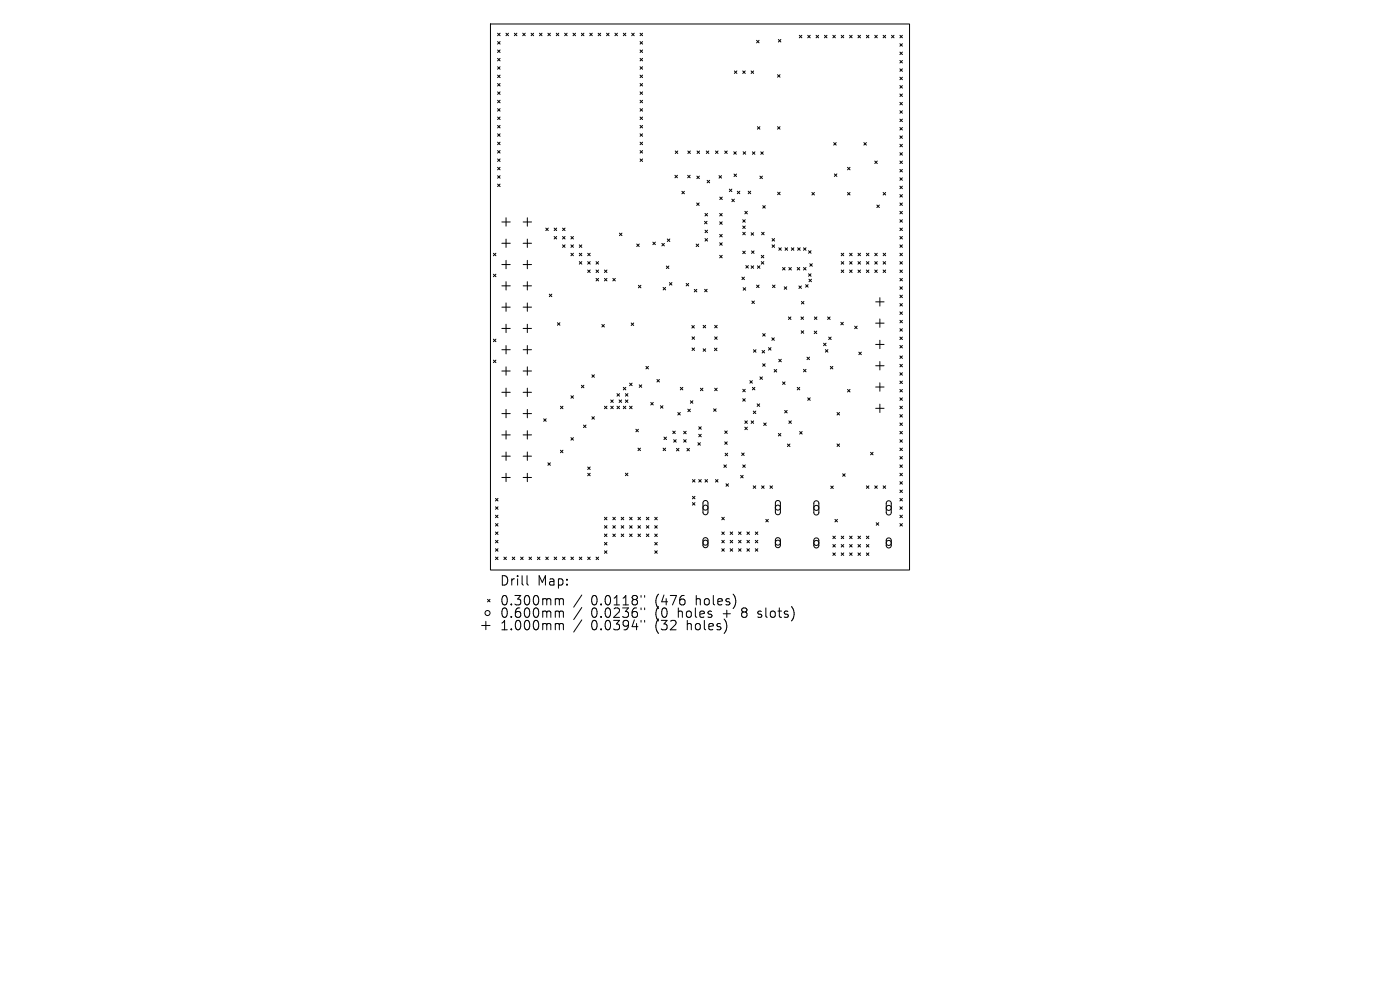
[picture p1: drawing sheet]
<svg xmlns="http://www.w3.org/2000/svg" width="297mm" height="210mm" viewBox="0 0 297 210" stroke-linecap="round" stroke-linejoin="round" font-family="sans-serif">
<defs><g id="words">
<g font-size="2.8">
<text x="106" y="124.5">Drill</text>
<text x="114" y="124.5">Map:</text>
<text x="106" y="128.7">0.300mm</text>
<text x="106" y="131.3">0.600mm</text>
<text x="125.4" y="128.7">0.0118&quot;</text>
<text x="125.4" y="131.3">0.0236&quot;</text>
<text x="139.1" y="128.7">(476</text>
<text x="139.1" y="131.3">(0</text>
<text x="144.1" y="131.3">holes</text>
<text x="147.9" y="128.7">holes)</text>
<text x="153.8" y="131.3">+</text>
<text x="158" y="131.3">8</text>
<text x="161.6" y="131.3">slots)</text>
<text x="106" y="134">1.000mm</text>
<text x="125.4" y="134">0.0394&quot;</text>
<text x="139.1" y="134">(32</text>
<text x="146" y="134">holes)</text>
</g>
</g></defs>
<g fill="none" stroke="#000" stroke-width=".21">
<path d="M104 5.1h89v115.8h-89zM105.6 7l.5 .6M105.6 8.8l.5 .6M105.6 10.6l.5 .5M105.6 12.4l.5 .5M105.6 14.2l.5 .5M105.6 15.9l.5 .6M105.6 17.7l.5 .5M105.6 19.5l.5 .5M106.1 7l-.5 .6M106.1 8.8l-.5 .6M106.1 10.6l-.5 .5"/>
<path d="M106.1 12.4l-.5 .5M106.1 14.2l-.5 .5M106.1 15.9l-.5 .6M106.1 17.7l-.5 .5M106.1 19.5l-.5 .5M107.3 7l.6 .6M107.9 7l-.6 .6M109.1 7l.5 .6M109.6 7l-.5 .6M110.9 7l.5 .6M111.4 7l-.5 .6M112.7 7l.5 .6"/>
<path d="M113.2 7l-.5 .6M114.5 7l.5 .6M115 7l-.5 .6M116.2 7l.6 .6M116.8 7l-.6 .6M118 7l.5 .6M118.5 7l-.5 .6M119.8 7l.5 .6M120.3 7l-.5 .6M121.6 7l.5 .6M122.1 7l-.5 .6M123.3 7l.6 .6"/>
<path d="M123.9 7l-.6 .6M125.1 7l.6 .6M125.7 7l-.6 .6M126.9 7l.5 .6M127.4 7l-.5 .6M128.7 7l.5 .6M129.2 7l-.5 .6M130.5 7l.5 .6M131 7l-.5 .6M132.2 7l.6 .6M132.8 7l-.6 .6M134 7l.5 .6"/>
<path d="M134.5 7l-.5 .6M135.8 19.5l.5 .5M135.8 15.9l.5 .6M135.8 14.2l.5 .5M135.8 12.4l.5 .5M135.8 10.6l.5 .5M135.8 8.8l.5 .6M135.8 7l.5 .6M135.8 17.7l.5 .5M136.3 7l-.5 .6M136.3 8.8l-.5 .6M136.3 10.6l-.5 .5"/>
<path d="M136.3 12.4l-.5 .5M136.3 14.2l-.5 .5M136.3 15.9l-.5 .6M136.3 17.7l-.5 .5M136.3 19.5l-.5 .5M155.8 15l.5 .6M156.3 15l-.5 .6M157.6 15l.5 .6M158.1 15l-.5 .6M159.3 15l.6 .6M159.9 15l-.6 .6M160.5 8.6l.5 .5"/>
<path d="M161 8.6l-.5 .5M164.9 15.8l.6 .6M165.1 8.4l.6 .5M165.5 15.8l-.6 .6M165.7 8.4l-.6 .5M169.6 7.5l.5 .5M170.1 7.5l-.5 .5M171.3 7.5l.6 .5M171.9 7.5l-.6 .5M173.1 7.5l.6 .5M173.7 7.5l-.6 .5M174.9 7.5l.5 .5"/>
<path d="M175.4 7.5l-.5 .5M176.7 7.5l.5 .5M177.2 7.5l-.5 .5M178.5 7.5l.5 .5M179 7.5l-.5 .5M180.2 7.5l.6 .5M180.8 7.5l-.6 .5M182 7.5l.6 .5M182.6 7.5l-.6 .5M183.8 7.5l.5 .5M184.3 7.5l-.5 .5M185.6 7.5l.5 .5"/>
<path d="M186.1 7.5l-.5 .5M187.4 7.5l.5 .5M187.9 7.5l-.5 .5M189.1 7.5l.6 .5M189.7 7.5l-.6 .5M190.9 19.9l.5 .6M190.9 16.4l.5 .5M190.9 14.6l.5 .5M190.9 12.8l.5 .6M190.9 11l.5 .6M190.9 9.3l.5 .5M190.9 7.5l.5 .5"/>
<path d="M190.9 18.2l.5 .5M191.4 11l-.5 .6M191.4 7.5l-.5 .5M191.4 9.3l-.5 .5M191.4 19.9l-.5 .6M191.4 12.8l-.5 .6M191.4 14.6l-.5 .5M191.4 16.4l-.5 .5M191.4 18.2l-.5 .5M105.6 21.3l.5 .5M105.6 23l.5 .6M105.6 24.8l.5 .6"/>
<path d="M105.6 26.6l.5 .5M105.6 28.4l.5 .5M105.6 30.2l.5 .5M105.6 31.9l.5 .6M105.6 33.7l.5 .6M105.6 35.5l.5 .5M105.6 37.3l.5 .5M105.6 39.1l.5 .5M106.1 21.3l-.5 .5M106.1 23l-.5 .6M106.1 24.8l-.5 .6M106.1 26.6l-.5 .5"/>
<path d="M106.1 28.4l-.5 .5M106.1 30.2l-.5 .5M106.1 31.9l-.5 .6M106.1 33.7l-.5 .6M106.1 35.5l-.5 .5M106.1 37.3l-.5 .5M106.1 39.1l-.5 .5M135.8 26.6l.5 .5M135.8 21.3l.5 .5M135.8 23l.5 .6M135.8 24.8l.5 .6M135.8 28.4l.5 .5"/>
<path d="M135.8 30.2l.5 .5M135.8 31.9l.5 .6M135.8 33.7l.5 .6M136.3 28.4l-.5 .5M136.3 30.2l-.5 .5M136.3 31.9l-.5 .6M136.3 33.7l-.5 .6M136.3 21.3l-.5 .5M136.3 23l-.5 .6M136.3 24.8l-.5 .6M136.3 26.6l-.5 .5M143.2 37.2l.5 .5"/>
<path d="M143.3 32l.5 .6M143.7 37.2l-.5 .5M143.8 32l-.5 .6M145.9 37.2l.5 .5M145.9 32l.6 .6M146.4 37.2l-.5 .5M146.5 32l-.6 .6M147.8 37.4l.6 .5M147.9 32l.5 .6M148.4 37.4l-.6 .5M148.4 32l-.5 .6M149.8 32l.6 .6"/>
<path d="M150 38.3l.5 .5M150.4 32l-.6 .6M150.5 38.3l-.5 .5M151.8 32l.5 .6M152.3 32l-.5 .6M152.5 37.3l.6 .5M153.1 37.3l-.6 .5M153.7 32l.6 .6M154.3 32l-.6 .6M155.7 32.2l.5 .5M155.7 36.9l.6 .6M156.2 32.2l-.5 .5"/>
<path d="M156.3 36.9l-.6 .6M157.7 32.2l.5 .5M158.2 32.2l-.5 .5M159.6 32.2l.5 .5M160.1 32.2l-.5 .5M160.7 26.9l.5 .5M161.2 26.9l-.5 .5M161.2 37.4l.5 .5M161.4 32.2l.5 .5M161.7 37.4l-.5 .5M161.9 32.2l-.5 .5M164.9 26.9l.6 .5"/>
<path d="M165.5 26.9l-.6 .5M176.9 30.2l.5 .6M177 36.9l.5 .5M177.4 30.2l-.5 .6M177.5 36.9l-.5 .5M179.8 35.5l.5 .5M180.3 35.5l-.5 .5M183.3 30.2l.5 .6M183.8 30.2l-.5 .6M185.6 34.2l.5 .5M186.1 34.2l-.5 .5M190.9 27l.5 .6"/>
<path d="M190.9 21.7l.5 .5M190.9 23.5l.5 .5M190.9 25.3l.5 .5M190.9 28.8l.5 .6M190.9 30.6l.5 .5M190.9 32.4l.5 .5M190.9 34.2l.5 .5M190.9 35.9l.5 .6M190.9 37.7l.5 .6M190.9 39.5l.5 .5M191.4 21.7l-.5 .5M191.4 23.5l-.5 .5"/>
<path d="M191.4 27l-.5 .6M191.4 28.8l-.5 .6M191.4 34.2l-.5 .5M191.4 35.9l-.5 .6M191.4 39.5l-.5 .5M191.4 25.3l-.5 .5M191.4 32.4l-.5 .5M191.4 30.6l-.5 .5M191.4 37.7l-.5 .6M104.7 53.7l.5 .6M104.7 58.2l.5 .5M105.2 53.7l-.5 .6"/>
<path d="M105.2 58.2l-.5 .5M106.5 47.1h1.7M106.5 51.6h1.7M106.5 56.1h1.7M107.4 46.2v1.8M107.4 50.7v1.8M107.4 55.2v1.8M107.4 59.7v1.8M111 47.1h1.8M111 51.6h1.8M111 56.1h1.8M111.9 46.2v1.8"/>
<path d="M111.9 50.7v1.8M111.9 55.2v1.8M111.9 59.7v1.8M115.8 48.4l.5 .5M116.3 48.4l-.5 .5M117.6 48.4l.5 .5M117.6 50.2l.5 .5M118.1 48.4l-.5 .5M118.1 50.2l-.5 .5M119.3 50.2l.6 .5M119.3 51.9l.6 .6M119.3 48.4l.6 .5"/>
<path d="M119.9 48.4l-.6 .5M119.9 50.2l-.6 .5M119.9 51.9l-.6 .6M121.1 51.9l.6 .6M121.1 53.7l.6 .6M121.1 50.2l.6 .5M121.7 50.2l-.6 .5M121.7 51.9l-.6 .6M121.7 53.7l-.6 .6M122.9 53.7l.5 .6M122.9 55.5l.5 .5M122.9 51.9l.5 .6"/>
<path d="M123.4 53.7l-.5 .6M123.4 51.9l-.5 .6M123.4 55.5l-.5 .5M124.7 55.5l.5 .5M124.7 57.3l.5 .5M124.7 53.7l.5 .6M125.2 53.7l-.5 .6M125.2 55.5l-.5 .5M125.2 57.3l-.5 .5M126.5 57.3l.5 .5M126.5 59.1l.5 .5M126.5 55.5l.5 .5"/>
<path d="M127 55.5l-.5 .5M127 57.3l-.5 .5M127 59.1l-.5 .5M128.2 59.1l.6 .5M128.2 57.3l.6 .5M128.8 57.3l-.6 .5M128.8 59.1l-.6 .5M130 59.1l.5 .5M130.5 59.1l-.5 .5M131.4 49.5l.5 .5M131.9 49.5l-.5 .5M135.1 51.8l.5 .5"/>
<path d="M135.6 51.8l-.5 .5M138.5 51.4l.5 .5M139 51.4l-.5 .5M140.4 51.6l.5 .6M140.9 51.6l-.5 .6M141.4 56.4l.5 .6M141.6 50.7l.5 .5M141.9 56.4l-.5 .6M142 59.9l.5 .6M142.1 50.7l-.5 .5M142.5 59.9l-.5 .6M144.7 40.6l.5 .5"/>
<path d="M145.2 40.6l-.5 .5M147.7 51.8l.5 .5M147.8 43.1l.5 .5M148.2 51.8l-.5 .5M148.3 43.1l-.5 .5M149.5 46.9l.5 .6M149.6 45.3l.5 .5M149.6 48.8l.5 .6M149.6 50.6l.5 .5M150 46.9l-.5 .6M150.1 45.3l-.5 .5M150.1 48.8l-.5 .6"/>
<path d="M150.1 50.6l-.5 .5M152.7 47.1l.5 .5M152.7 45.3l.5 .5M152.7 49.7l.5 .6M152.7 51.5l.5 .5M152.7 54.2l.5 .5M152.7 41.8l.5 .5M153.2 49.7l-.5 .6M153.2 45.3l-.5 .5M153.2 47.1l-.5 .5M153.2 51.5l-.5 .5M153.2 54.2l-.5 .5"/>
<path d="M153.2 41.8l-.5 .5M154.7 40.1l.6 .6M155.3 40.1l-.6 .6M155.3 42.3l.5 .5M155.8 42.3l-.5 .5M156.4 40.6l.5 .5M156.9 40.6l-.5 .5M157.4 58.8l.5 .5M157.6 46.6l.5 .5M157.6 53.3l.5 .5M157.6 47.9l.5 .6M157.6 49.3l.5 .5"/>
<path d="M157.9 58.8l-.5 .5M158 44.8l.5 .6M158.1 53.3l-.5 .5M158.1 46.6l-.5 .5M158.1 49.3l-.5 .5M158.1 47.9l-.5 .6M158.2 56.3l.6 .6M158.5 44.8l-.5 .6M158.7 40.6l.6 .5M158.8 56.3l-.6 .6M159.3 40.6l-.6 .5M159.3 56.4l.6 .5"/>
<path d="M159.3 49.4l.6 .5M159.4 53.2l.6 .6M159.9 56.4l-.6 .5M159.9 49.4l-.6 .5M160 53.2l-.6 .6M160.7 56.4l.5 .5M161.2 56.4l-.5 .5M161.5 54.2l.5 .5M161.5 55.5l.5 .5M161.6 49.3l.5 .5M161.8 43.6l.6 .6M162 55.5l-.5 .5"/>
<path d="M162 54.2l-.5 .5M162.1 49.3l-.5 .5M162.4 43.6l-.6 .6M163.8 51.9l.5 .6M163.8 50.6l.5 .5M164.3 50.6l-.5 .5M164.3 51.9l-.5 .6M165 40.8l.5 .5M165.2 52.6l.5 .5M165.5 40.8l-.5 .5M165.7 52.6l-.5 .5M166 56.7l.5 .6"/>
<path d="M166.5 56.7l-.5 .6M166.5 52.6l.6 .5M167.1 52.6l-.6 .5M167.3 56.7l.6 .6M167.9 52.6l.5 .5M167.9 56.7l-.6 .6M168.4 52.6l-.5 .5M169.1 56.7l.6 .6M169.2 52.6l.5 .5M169.7 56.7l-.6 .6M169.7 52.6l-.5 .5M170.5 52.6l.5 .5"/>
<path d="M170.5 56.7l.5 .6M171 52.6l-.5 .5M171 56.7l-.5 .6M171.5 53.2l.6 .5M171.5 58.1l.6 .5M171.6 59.2l.6 .6M171.8 55.9l.5 .6M172.1 53.2l-.6 .5M172.1 58.1l-.6 .5M172.2 59.2l-.6 .6M172.2 40.8l.6 .6M172.3 55.9l-.5 .6"/>
<path d="M172.8 40.8l-.6 .6M178.5 53.7l.5 .6M178.5 55.5l.5 .5M178.5 57.3l.5 .5M179 53.7l-.5 .6M179 57.3l-.5 .5M179 55.5l-.5 .5M179.8 40.8l.5 .6M180.2 55.5l.6 .5M180.2 57.3l.6 .5M180.2 53.7l.6 .6M180.3 40.8l-.5 .6"/>
<path d="M180.8 55.5l-.6 .5M180.8 57.3l-.6 .5M180.8 53.7l-.6 .6M182 57.3l.6 .5M182 55.5l.6 .5M182 53.7l.6 .6M182.6 53.7l-.6 .6M182.6 55.5l-.6 .5M182.6 57.3l-.6 .5M183.8 57.3l.5 .5M183.8 55.5l.5 .5M183.8 53.7l.5 .6"/>
<path d="M184.3 53.7l-.5 .6M184.3 55.5l-.5 .5M184.3 57.3l-.5 .5M185.6 57.3l.5 .5M185.6 55.5l.5 .5M185.6 53.7l.5 .6M186 43.5l.6 .5M186.1 53.7l-.5 .6M186.1 57.3l-.5 .5M186.1 55.5l-.5 .5M186.6 43.5l-.6 .5M187.4 57.3l.5 .5"/>
<path d="M187.4 55.5l.5 .5M187.4 40.8l.5 .6M187.4 53.7l.5 .6M187.9 55.5l-.5 .5M187.9 57.3l-.5 .5M187.9 53.7l-.5 .6M187.9 40.8l-.5 .6M190.9 59.1l.5 .5M190.9 48.4l.5 .5M190.9 57.3l.5 .5M190.9 41.3l.5 .5M190.9 43.1l.5 .5"/>
<path d="M190.9 44.8l.5 .6M190.9 46.6l.5 .5M190.9 50.2l.5 .5M190.9 51.9l.5 .6M190.9 53.7l.5 .6M190.9 55.5l.5 .5M191.4 41.3l-.5 .5M191.4 44.8l-.5 .6M191.4 46.6l-.5 .5M191.4 48.4l-.5 .5M191.4 51.9l-.5 .6M191.4 53.7l-.5 .6"/>
<path d="M191.4 59.1l-.5 .5M191.4 43.1l-.5 .5M191.4 50.2l-.5 .5M191.4 55.5l-.5 .5M191.4 57.3l-.5 .5M104.7 71.9l.5 .6M104.7 76.4l.5 .5M105.2 71.9l-.5 .6M105.2 76.4l-.5 .5M106.5 60.6h1.7M106.5 65.2h1.7M106.5 69.7h1.7"/>
<path d="M106.5 74.2h1.7M106.5 78.7h1.7M107.4 64.3v1.7M107.4 68.8v1.8M107.4 73.3v1.8M107.4 77.8v1.8M111 60.6h1.8M111 65.2h1.8M111 69.7h1.8M111 74.2h1.8M111 78.7h1.8M111.9 64.3v1.7"/>
<path d="M111.9 68.8v1.8M111.9 73.3v1.8M111.9 77.8v1.8M116.5 62.4l.6 .5M117.1 62.4l-.6 .5M118.3 68.5l.5 .5M118.8 68.5l-.5 .5M125.6 79.5l.5 .5M126.1 79.5l-.5 .5M127.7 68.8l.5 .6M128.2 68.8l-.5 .6M133.9 68.5l.5 .5"/>
<path d="M134.4 68.5l-.5 .5M135.4 60.5l.6 .6M136 60.5l-.6 .6M137 77.7l.6 .6M137.6 77.7l-.6 .6M140.7 61l.5 .5M141.2 61l-.5 .5M145.6 60.1l.5 .6M146.1 60.1l-.5 .6M146.8 69.1l.5 .5M146.8 71.5l.5 .5M146.8 73.8l.5 .5"/>
<path d="M147.3 61.4l.5 .5M147.3 69.1l-.5 .5M147.3 71.5l-.5 .5M147.3 73.8l-.5 .5M147.8 61.4l-.5 .5M149.2 69l.5 .5M149.2 74l.5 .5M149.5 61.4l.5 .5M149.7 69l-.5 .5M149.7 74l-.5 .5M150 61.4l-.5 .5M151.6 73.9l.5 .5"/>
<path d="M151.6 71.5l.5 .5M151.6 69l.5 .5M152.1 73.9l-.5 .5M152.1 69l-.5 .5M152.1 71.5l-.5 .5M157.7 61l.5 .6M158.2 61l-.5 .6M159.5 63.9l.5 .5M159.8 74.2l.6 .5M160 63.9l-.5 .5M160.4 74.2l-.6 .5M160.5 60.5l.5 .5"/>
<path d="M161 60.5l-.5 .5M161.2 79.9l.5 .6M161.7 74.3l.5 .6M161.7 79.9l-.5 .6M161.8 77.2l.5 .5M161.8 70.8l.5 .5M162.2 74.3l-.5 .6M162.3 77.2l-.5 .5M162.3 70.8l-.5 .5M163 73.7l.6 .6M163.6 73.7l-.6 .6M163.7 71.7l.6 .5"/>
<path d="M163.9 60.5l.5 .5M164.2 78.4l.6 .5M164.3 71.7l-.6 .5M164.4 60.5l-.5 .5M164.8 78.4l-.6 .5M165.2 76.2l.5 .5M165.7 76.2l-.5 .5M166.4 60.8l.5 .6M166.9 60.8l-.5 .6M167.3 67.2l.5 .6M167.8 67.2l-.5 .6M169.5 60.7l.5 .5"/>
<path d="M169.9 67.2l.6 .6M170 70.2l.5 .5M170 63.9l.5 .6M170 60.7l-.5 .5M170.5 78.3l.5 .6M170.5 67.2l-.6 .6M170.5 70.2l-.5 .5M170.5 63.9l-.5 .6M170.9 60.4l.5 .5M171 78.3l-.5 .6M171.2 75.8l.5 .5M171.4 60.4l-.5 .5"/>
<path d="M171.7 75.8l-.5 .5M172.7 70.2l.6 .6M172.8 67.2l.5 .6M173.3 70.2l-.6 .6M173.3 67.2l-.5 .6M174.7 72.8l.5 .5M175.1 74.2l.5 .5M175.2 72.8l-.5 .5M175.6 67.2l.5 .6M175.6 74.2l-.5 .5M175.8 71.5l.5 .5M176.1 67.2l-.5 .6"/>
<path d="M176.2 77.7l.5 .6M176.3 71.5l-.5 .5M176.7 77.7l-.5 .6M178.4 68.4l.5 .5M178.9 68.4l-.5 .5M181.3 69.2l.5 .5M181.8 69.2l-.5 .5M182.2 74.7l.5 .5M182.7 74.7l-.5 .5M185.8 64h1.7M185.8 68.5h1.7M185.8 73.1h1.7"/>
<path d="M185.8 77.6h1.7M186.7 63.1v1.8M186.7 67.7v1.7M186.7 72.2v1.8M186.7 76.7v1.8M190.9 67.9l.5 .6M190.9 69.7l.5 .6M190.9 64.4l.5 .5M190.9 62.6l.5 .5M190.9 60.8l.5 .6M190.9 66.2l.5 .5M190.9 71.5l.5 .5"/>
<path d="M190.9 73.3l.5 .5M190.9 75.5l.5 .5M190.9 77.3l.5 .5M190.9 79.1l.5 .5M191.4 60.8l-.5 .6M191.4 75.5l-.5 .5M191.4 66.2l-.5 .5M191.4 71.5l-.5 .5M191.4 62.6l-.5 .5M191.4 64.4l-.5 .5M191.4 67.9l-.5 .6M191.4 69.7l-.5 .6"/>
<path d="M191.4 73.3l-.5 .5M191.4 77.3l-.5 .5M191.4 79.1l-.5 .5M106.5 83.2h1.7M106.5 87.7h1.7M106.5 92.3h1.7M106.5 96.8h1.7M107.4 82.3v1.8M107.4 86.8v1.8M107.4 91.4v1.7M107.4 95.9v1.8M111 83.2h1.8"/>
<path d="M111 87.7h1.8M111 92.3h1.8M111 96.8h1.8M111.9 82.3v1.8M111.9 86.8v1.8M111.9 91.4v1.7M111.9 95.9v1.8M115.3 88.8l.6 .6M115.9 88.8l-.6 .6M116.2 98.2l.6 .5M116.8 98.2l-.6 .5M118.9 86.2l.5 .5"/>
<path d="M118.9 95.5l.5 .5M119.4 95.5l-.5 .5M119.4 86.2l-.5 .5M121.1 83.9l.6 .6M121.1 92.8l.6 .6M121.7 83.9l-.6 .6M121.7 92.8l-.6 .6M123.3 81.7l.6 .6M123.8 90.2l.5 .5M123.9 81.7l-.6 .6M124.3 90.2l-.5 .5M124.7 99.1l.5 .5"/>
<path d="M125.2 99.1l-.5 .5M125.6 88.4l.5 .5M126.1 88.4l-.5 .5M128.2 86.2l.6 .5M128.8 86.2l-.6 .5M129.6 84.8l.5 .6M129.6 86.2l.5 .5M130.1 84.8l-.5 .6M130.1 86.2l-.5 .5M130.9 86.2l.5 .5M130.9 83.5l.5 .5M131.3 84.8l.6 .6"/>
<path d="M131.4 83.5l-.5 .5M131.4 86.2l-.5 .5M131.9 84.8l-.6 .6M132.2 86.2l.6 .5M132.2 82.2l.6 .5M132.7 83.5l.5 .5M132.7 84.8l.5 .6M132.8 82.2l-.6 .5M132.8 86.2l-.6 .5M133.2 83.5l-.5 .5M133.2 84.8l-.5 .6M133.6 86.2l.5 .5"/>
<path d="M133.6 81.3l.5 .5M134.1 86.2l-.5 .5M134.1 81.3l-.5 .5M134.9 91.1l.5 .5M135.3 95.1l.6 .5M135.4 91.1l-.5 .5M135.6 81.6l.5 .6M135.9 95.1l-.6 .5M136.1 81.6l-.5 .6M138.1 85.4l.5 .5M138.6 85.4l-.5 .5M139.4 80.5l.5 .5"/>
<path d="M139.9 80.5l-.5 .5M140.1 86.1l.5 .5M140.6 86.1l-.5 .5M140.7 95.1l.5 .5M140.9 92.7l.5 .5M141.2 95.1l-.5 .5M141.4 92.7l-.5 .5M142.7 91.5l.6 .5M142.9 93.3l.6 .5M143.3 91.5l-.6 .5M143.5 93.3l-.6 .5M143.5 95.1l.5 .5"/>
<path d="M143.8 87.5l.5 .5M144 95.1l-.5 .5M144.3 87.5l-.5 .5M144.3 82.2l.6 .5M144.9 82.2l-.6 .5M145 91.5l.6 .5M145 93.3l.6 .5M145.6 91.5l-.6 .5M145.6 93.3l-.6 .5M145.7 95.1l.6 .5M145.9 86.8l.6 .5M146.3 95.1l-.6 .5"/>
<path d="M146.5 86.8l-.6 .5M146.5 85l.5 .5M147 85l-.5 .5M148.1 93.9l.5 .5M148.2 90.5l.6 .6M148.2 92.1l.6 .6M148.6 93.9l-.5 .5M148.6 82.3l.5 .6M148.8 90.5l-.6 .6M148.8 92.1l-.6 .6M149.1 82.3l-.5 .6M151.4 86.7l.5 .6"/>
<path d="M151.6 82.3l.5 .6M151.9 86.7l-.5 .6M152.1 82.3l-.5 .6M153.6 98.6l.5 .6M153.7 91.4l.6 .5M153.7 93.7l.6 .6M153.8 96.1l.6 .6M154.1 98.6l-.5 .6M154.3 91.4l-.6 .5M154.3 93.7l-.6 .6M154.4 96.1l-.6 .6M157.3 96.1l.6 .5"/>
<path d="M157.6 98.6l.5 .6M157.6 82.6l.5 .5M157.6 84.6l.5 .5M157.9 96.1l-.6 .5M158 89.3l.5 .5M158 90.6l.5 .5M158.1 82.6l-.5 .5M158.1 84.6l-.5 .5M158.1 98.6l-.5 .6M158.5 90.6l-.5 .5M158.5 89.3l-.5 .5M159.1 80.7l.5 .6"/>
<path d="M159.3 89.3l.6 .5M159.6 80.7l-.5 .6M159.6 82.2l.5 .5M159.8 87.2l.5 .5M159.9 89.3l-.6 .5M160.1 82.2l-.5 .5M160.3 87.2l-.5 .5M160.6 85.7l.6 .5M161.2 85.7l-.6 .5M162 89.7l.5 .6M162.5 89.7l-.5 .6M165.1 91.9l.6 .6"/>
<path d="M165.7 91.9l-.6 .6M166 81l.5 .5M166.5 87.1l.5 .5M166.5 81l-.5 .5M167 87.1l-.5 .5M167 94.2l.6 .5M167.3 89.3l.6 .5M167.6 94.2l-.6 .5M167.9 89.3l-.6 .5M169.1 82.2l.6 .5M169.6 91.5l.6 .6M169.7 82.2l-.6 .5"/>
<path d="M170.2 91.5l-.6 .6M171.3 84.4l.6 .5M171.9 84.4l-.6 .5M177.6 94.2l.5 .5M177.6 87.5l.5 .5M178.1 87.5l-.5 .5M178.1 94.2l-.5 .5M179.8 82.6l.5 .5M180.3 82.6l-.5 .5M184.7 96l.5 .5M185.2 96l-.5 .5M185.8 82.1h1.7"/>
<path d="M185.8 86.6h1.7M186.7 81.2v1.8M186.7 85.7v1.8M190.9 80.8l.5 .6M190.9 82.6l.5 .5M190.9 84.4l.5 .5M190.9 86.2l.5 .5M190.9 87.9l.5 .6M190.9 89.7l.5 .6M190.9 91.5l.5 .5M190.9 93.3l.5 .5M190.9 95.1l.5 .5"/>
<path d="M190.9 96.8l.5 .6M190.9 98.6l.5 .6M191.4 80.8l-.5 .6M191.4 89.7l-.5 .6M191.4 82.6l-.5 .5M191.4 84.4l-.5 .5M191.4 86.2l-.5 .5M191.4 87.9l-.5 .6M191.4 91.5l-.5 .5M191.4 93.3l-.5 .5M191.4 95.1l-.5 .5M191.4 96.8l-.5 .6"/>
<path d="M191.4 98.6l-.5 .6M105.1 105.7l.5 .6M105.1 107.5l.5 .5M105.1 109.3l.5 .5M105.1 111.1l.5 .5M105.1 112.8l.5 .6M105.1 114.6l.5 .6M105.1 116.4l.5 .5M105.1 118.2l.5 .5M105.6 105.7l-.5 .6M105.6 107.5l-.5 .5M105.6 109.3l-.5 .5"/>
<path d="M105.6 111.1l-.5 .5M105.6 112.8l-.5 .6M105.6 114.6l-.5 .6M105.6 116.4l-.5 .5M105.6 118.2l-.5 .5M106.5 101.3h1.7M106.9 118.2l.5 .5M107.4 100.4v1.8M107.4 118.2l-.5 .5M108.7 118.2l.5 .5M109.2 118.2l-.5 .5M110.4 118.2l.6 .5"/>
<path d="M111 118.2l-.6 .5M111 101.3h1.8M111.9 100.4v1.8M112.2 118.2l.6 .5M112.8 118.2l-.6 .5M114 118.2l.5 .5M114.5 118.2l-.5 .5M115.8 118.2l.5 .5M116.3 118.2l-.5 .5M117.6 118.2l.5 .5M118.1 118.2l-.5 .5M119.3 118.2l.6 .5"/>
<path d="M119.9 118.2l-.6 .5M121.1 118.2l.6 .5M121.7 118.2l-.6 .5M122.9 118.2l.5 .5M123.4 118.2l-.5 .5M124.7 100.4l.5 .5M124.7 118.2l.5 .5M125.2 100.4l-.5 .5M125.2 118.2l-.5 .5M126.5 118.2l.5 .5M127 118.2l-.5 .5M128.2 109.7l.6 .6"/>
<path d="M128.2 111.5l.6 .5M128.2 113.3l.6 .5M128.2 115.1l.6 .5M128.2 116.8l.6 .6M128.8 109.7l-.6 .6M128.8 111.5l-.6 .5M128.8 113.3l-.6 .5M128.8 115.1l-.6 .5M128.8 116.8l-.6 .6M130 111.5l.5 .5M130 113.3l.5 .5M130 109.7l.5 .6"/>
<path d="M130.5 111.5l-.5 .5M130.5 113.3l-.5 .5M130.5 109.7l-.5 .6M131.8 113.3l.5 .5M131.8 111.5l.5 .5M131.8 109.7l.5 .6M132.3 109.7l-.5 .6M132.3 111.5l-.5 .5M132.3 113.3l-.5 .5M132.7 100.4l.5 .5M133.2 100.4l-.5 .5M133.6 113.3l.5 .5"/>
<path d="M133.6 109.7l.5 .6M133.6 111.5l.5 .5M134.1 109.7l-.5 .6M134.1 111.5l-.5 .5M134.1 113.3l-.5 .5M135.3 109.7l.6 .6M135.3 111.5l.6 .5M135.3 113.3l.6 .5M135.9 109.7l-.6 .6M135.9 111.5l-.6 .5M135.9 113.3l-.6 .5M137.1 111.5l.6 .5"/>
<path d="M137.1 113.3l.6 .5M137.1 109.7l.6 .6M137.7 109.7l-.6 .6M137.7 111.5l-.6 .5M137.7 113.3l-.6 .5M138.9 113.3l.5 .5M138.9 115.1l.5 .5M138.9 116.8l.5 .6M138.9 111.5l.5 .5M138.9 109.7l.5 .6M139.4 109.7l-.5 .6M139.4 111.5l-.5 .5"/>
<path d="M139.4 113.3l-.5 .5M139.4 115.1l-.5 .5M139.4 116.8l-.5 .6M146.9 101.7l.5 .6M146.9 105.3l.5 .5M146.9 106.6l.5 .6M147.4 101.7l-.5 .6M147.4 105.3l-.5 .5M147.4 106.6l-.5 .6M148.2 101.7l.6 .6M148.8 101.7l-.6 .6M149.3 106.3l.5-.1 .4 .4v2.2l-.4 .4-.4-.1-.3-.3v-2.1z"/>
<path d="M149.3 114.2l.5-.1 .4 .3v1.3l-.4 .5-.4-.1-.3-.3v-1.3zM149.6 101.7l.5 .6M150.1 101.7l-.5 .6M151.8 101.7l.5 .6M152.3 101.7l-.5 .6M153.1 112.8l.6 .6M153.1 109.7l.6 .6M153.1 114.6l.6 .6M153.1 116.4l.6 .5M153.7 109.7l-.6 .6M153.7 112.8l-.6 .6M153.7 114.6l-.6 .6"/>
<path d="M153.7 116.4l-.6 .5M154 102.6l.5 .6M154.5 102.6l-.5 .6M154.9 114.6l.5 .6M154.9 116.4l.5 .5M154.9 112.8l.5 .6M155.4 112.8l-.5 .6M155.4 114.6l-.5 .6M155.4 116.4l-.5 .5M156.7 116.4l.5 .5M156.7 114.6l.5 .6M156.7 112.8l.5 .6"/>
<path d="M157.1 100.8l.6 .6M157.2 112.8l-.5 .6M157.2 114.6l-.5 .6M157.2 116.4l-.5 .5M157.7 100.8l-.6 .6M158.5 116.4l.5 .5M158.5 114.6l.5 .6M158.5 112.8l.5 .6M159 112.8l-.5 .6M159 114.6l-.5 .6M159 116.4l-.5 .5M159.8 103.1l.5 .5"/>
<path d="M160.2 116.4l.6 .5M160.2 114.6l.6 .6M160.2 112.8l.6 .6M160.3 103.1l-.5 .5M160.8 112.8l-.6 .6M160.8 114.6l-.6 .6M160.8 116.4l-.6 .5M161.6 103.1l.5 .5M162.1 103.1l-.5 .5M162.5 110.2l.5 .5M163 110.2l-.5 .5M163.3 103.1l.6 .5"/>
<path d="M163.9 103.1l-.6 .5M164.6 106.3l.6-.1 .3 .4v2.2l-.4 .4-.4-.1-.2-.3v-2.1zM164.6 114.2l.6-.1 .3 .3v1.3l-.3 .5-.4-.1-.3-.3v-1.3zM172.8 106.4l.6-.1 .3 .4v2.1l-.4 .4h-.4l-.2-.4-.1-2.1zM172.8 114.3l.5-.2 .4 .4v1.3l-.4 .4h-.4l-.2-.4-.1-1.2zM176.2 103.1l.6 .5M176.7 113.7l.5 .6M176.7 115.5l.5 .5M176.7 117.3l.5 .5M176.8 103.1l-.6 .5M177.1 110.2l.6 .5M177.2 113.7l-.5 .6"/>
<path d="M177.2 115.5l-.5 .5M177.2 117.3l-.5 .5M177.7 110.2l-.6 .5M178.5 113.7l.5 .6M178.5 115.5l.5 .5M178.5 117.3l.5 .5M178.8 100.5l.5 .5M179 113.7l-.5 .6M179 115.5l-.5 .5M179 117.3l-.5 .5M179.3 100.5l-.5 .5M180.2 117.3l.6 .5"/>
<path d="M180.2 113.7l.6 .6M180.2 115.5l.6 .5M180.8 113.7l-.6 .6M180.8 115.5l-.6 .5M180.8 117.3l-.6 .5M182 115.5l.6 .5M182 117.3l.6 .5M182 113.7l.6 .6M182.6 113.7l-.6 .6M182.6 115.5l-.6 .5M182.6 117.3l-.6 .5M183.8 113.7l.5 .6"/>
<path d="M183.8 117.3l.5 .5M183.8 115.5l.5 .5M183.8 103.1l.5 .5M184.3 113.7l-.5 .6M184.3 115.5l-.5 .5M184.3 103.1l-.5 .5M184.3 117.3l-.5 .5M185.6 103.1l.5 .5M185.9 110.9l.5 .5M186.1 103.1l-.5 .5M186.4 110.9l-.5 .5M187.4 103.1l.5 .5"/>
<path d="M187.9 103.1l-.5 .5M188.2 106.4l.5-.1 .4 .4v2.1l-.5 .4h-.4l-.2-.4v-2.1zM188.2 114.3l.5-.2 .4 .4v1.3l-.4 .4h-.4l-.3-.4v-1.2zM190.9 111.1l.5 .5M190.9 102.2l.5 .5M190.9 100.4l.5 .5M190.9 104l.5 .5M190.9 105.7l.5 .6M190.9 107.5l.5 .5M190.9 109.3l.5 .5M191.4 100.4l-.5 .5M191.4 102.2l-.5 .5"/>
<path d="M191.4 104l-.5 .5M191.4 105.7l-.5 .6M191.4 107.5l-.5 .5M191.4 109.3l-.5 .5M191.4 111.1l-.5 .5M102.2 132.7h1.8M103.1 131.8v1.8M103.4 127.1l.6 .6M104 127.1l-.6 .6M111.8 122.1v1.7l.3 .3M118.1 127h.3l.3 .3M118.1 129.6h.3l.3 .3"/>
<path d="M118.1 132.3l.5 .1 .1 .2M118.7 127.3l.2-.3 .5 .1 .1 1.2M118.7 127.3v1M118.7 129.9v1.1M118.7 132.6v1M118.7 129.9l.2-.3 .5 .1 .1 1.3M118.7 132.6l.2-.3 .5 .1 .1 1.2M123.4 126.2l-1.7 2.6M123.4 128.9l-1.7 2.5M123.4 131.5l-1.7 2.6M136 126.3v.4M136 129v.3"/>
<path d="M136 131.6v.4M136.8 126.3v.4M136.8 129v.3M136.8 131.6v.4M160.8 130.9l.1 .1M160.9 129.7v.5"/>
<circle cx="149.7" cy="115.1" r=".53"/>
<circle cx="149.7" cy="107.7" r=".53"/>
<circle cx="165" cy="115.1" r=".53"/>
<circle cx="165" cy="107.7" r=".53"/>
<circle cx="173.2" cy="115.2" r=".53"/>
<circle cx="173.2" cy="107.7" r=".53"/>
<circle cx="188.5" cy="107.7" r=".53"/>
<circle cx="188.5" cy="115.2" r=".53"/>
<circle cx="103.4" cy="130" r=".53"/>
</g>
<use href="#words"/>
</svg>
